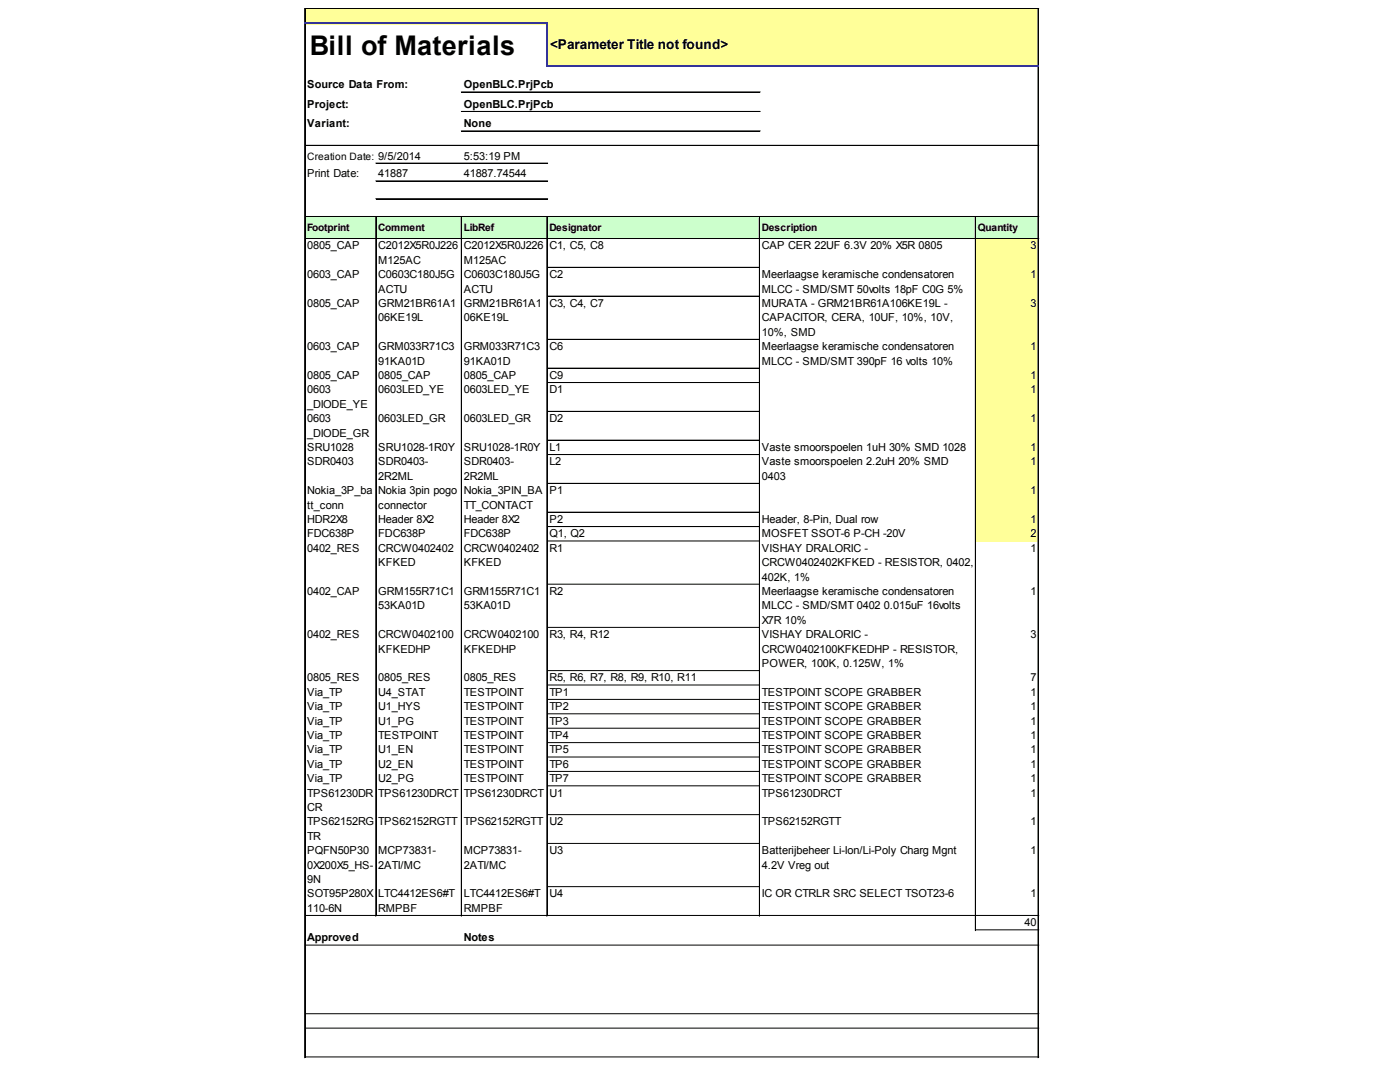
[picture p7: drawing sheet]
<svg xmlns="http://www.w3.org/2000/svg" width="279mm" height="216mm" viewBox="0 0 279 216" stroke-linecap="round" stroke-linejoin="round" font-family="sans-serif">
<defs><g id="words">
<text font-size="5.4" x="61.8" y="10.9">Bill of Materials</text>
<text font-size="2.7" x="109.8" y="9.8">&lt;Parameter Title not found&gt;</text>
<g font-size="2.2">
<text x="61.3" y="17.6">Source Data From:</text>
<text x="92.6" y="17.6">OpenBLC.PrjPcb</text>
<text x="61.3" y="21.5">Project:</text>
<text x="92.6" y="21.5">OpenBLC.PrjPcb</text>
<text x="61.3" y="25.4">Variant:</text>
<text x="92.6" y="25.4">None</text>
<text x="61.3" y="35.4">Print Date:</text>
<text x="75.5" y="35.4">41887</text>
<text x="92.6" y="31.8">5:53:19 PM</text>
<text x="92.6" y="35.4">41887.74544</text>
<text x="61.3" y="49.8">0805_CAP</text>
<text x="75.5" y="49.8">C2012X5R0J226</text>
<text x="75.5" y="52.6">M125AC</text>
<text x="92.6" y="49.8">C2012X5R0J226</text>
<text x="92.6" y="52.6">M125AC</text>
<text x="109.6" y="49.8">C1, C5, C8</text>
<text x="152.1" y="49.8">CAP CER 22UF 6.3V 20% X5R 0805</text>
<text x="205.6" y="49.8">3</text>
<text x="61.3" y="55.5">0603_CAP</text>
<text x="75.5" y="55.5">C0603C180J5G</text>
<text x="75.5" y="58.4">ACTU</text>
<text x="92.6" y="55.5">C0603C180J5G</text>
<text x="92.6" y="58.4">ACTU</text>
<text x="109.6" y="55.5">C2</text>
<text x="152.1" y="55.5">Meerlaagse keramische condensatoren</text>
<text x="152.1" y="58.4">MLCC - SMD/SMT 50volts 18pF C0G 5%</text>
<text x="205.6" y="55.5">1</text>
<text x="61.3" y="61.2">0805_CAP</text>
<text x="75.5" y="61.2">GRM21BR61A1</text>
<text x="75.5" y="64.1">06KE19L</text>
<text x="92.6" y="61.2">GRM21BR61A1</text>
<text x="92.6" y="64.1">06KE19L</text>
<text x="109.6" y="61.2">C3, C4, C7</text>
<text x="152.1" y="61.2">MURATA - GRM21BR61A106KE19L -</text>
<text x="152.1" y="64.1">CAPACITOR, CERA, 10UF, 10%, 10V,</text>
<text x="205.6" y="61.2">3</text>
<text x="61.3" y="69.9">0603_CAP</text>
<text x="75.5" y="69.9">GRM033R71C3</text>
<text x="92.6" y="69.9">GRM033R71C3</text>
<text x="109.6" y="69.9">C6</text>
<text x="152.1" y="67">10%, SMD</text>
<text x="152.1" y="69.9">Meerlaagse keramische condensatoren</text>
<text x="205.6" y="69.9">1</text>
<text x="61.3" y="75.6">0805_CAP</text>
<text x="75.5" y="72.7">91KA01D</text>
<text x="75.5" y="75.6">0805_CAP</text>
<text x="92.6" y="72.7">91KA01D</text>
<text x="92.6" y="75.6">0805_CAP</text>
<text x="109.6" y="75.6">C9</text>
<text x="152.1" y="72.7">MLCC - SMD/SMT 390pF 16 volts 10%</text>
<text x="205.6" y="75.6">1</text>
<text x="61.3" y="78.5">0603</text>
<text x="61.3" y="81.4">_DIODE_YE</text>
<text x="75.5" y="78.5">0603LED_YE</text>
<text x="92.6" y="78.5">0603LED_YE</text>
<text x="109.6" y="78.5">D1</text>
<text x="205.6" y="78.5">1</text>
<text x="61.3" y="84.2">0603</text>
<text x="61.3" y="87.1">_DIODE_GR</text>
<text x="61.3" y="90">SRU1028</text>
<text x="75.5" y="84.2">0603LED_GR</text>
<text x="75.5" y="90">SRU1028-1R0Y</text>
<text x="92.6" y="84.2">0603LED_GR</text>
<text x="92.6" y="90">SRU1028-1R0Y</text>
<text x="109.6" y="84.2">D2</text>
<text x="109.6" y="90">L1</text>
<text x="152.1" y="90">Vaste smoorspoelen 1uH 30% SMD 1028</text>
<text x="205.6" y="84.2">1</text>
<text x="205.6" y="90">1</text>
<text x="61.3" y="92.9">SDR0403</text>
<text x="75.5" y="92.9">SDR0403-</text>
<text x="75.5" y="95.7">2R2ML</text>
<text x="92.6" y="92.9">SDR0403-</text>
<text x="92.6" y="95.7">2R2ML</text>
<text x="109.6" y="92.9">L2</text>
<text x="152.1" y="92.9">Vaste smoorspoelen 2.2uH 20% SMD</text>
<text x="152.1" y="95.7">0403</text>
<text x="205.6" y="92.9">1</text>
<text x="61.3" y="98.6">Nokia_3P_ba</text>
<text x="61.3" y="101.5">tt_conn</text>
<text x="75.5" y="98.6">Nokia 3pin pogo</text>
<text x="75.5" y="101.5">connector</text>
<text x="92.6" y="98.6">Nokia_3PIN_BA</text>
<text x="92.6" y="101.5">TT_CONTACT</text>
<text x="109.6" y="98.6">P1</text>
<text x="205.6" y="98.6">1</text>
<text x="61.3" y="104.4">HDR2X8</text>
<text x="61.3" y="107.2">FDC638P</text>
<text x="75.5" y="104.4">Header 8X2</text>
<text x="75.5" y="107.2">FDC638P</text>
<text x="92.6" y="104.4">Header 8X2</text>
<text x="92.6" y="107.2">FDC638P</text>
<text x="109.6" y="104.4">P2</text>
<text x="109.6" y="107.2">Q1, Q2</text>
<text x="152.1" y="104.4">Header, 8-Pin, Dual row</text>
<text x="152.1" y="107.2">MOSFET SSOT-6 P-CH -20V</text>
<text x="205.6" y="104.4">1</text>
<text x="205.6" y="107.2">2</text>
<text x="61.3" y="110.1">0402_RES</text>
<text x="75.5" y="110.1">CRCW0402402</text>
<text x="75.5" y="113">KFKED</text>
<text x="92.6" y="110.1">CRCW0402402</text>
<text x="92.6" y="113">KFKED</text>
<text x="109.6" y="110.1">R1</text>
<text x="152.1" y="110.1">VISHAY DRALORIC -</text>
<text x="152.1" y="113">CRCW0402402KFKED - RESISTOR, 0402,</text>
<text x="205.6" y="110.1">1</text>
<text x="61.3" y="118.7">0402_CAP</text>
<text x="75.5" y="118.7">GRM155R71C1</text>
<text x="92.6" y="118.7">GRM155R71C1</text>
<text x="109.6" y="118.7">R2</text>
<text x="152.1" y="115.9">402K, 1%</text>
<text x="152.1" y="118.7">Meerlaagse keramische condensatoren</text>
<text x="205.6" y="118.7">1</text>
<text x="75.5" y="121.6">53KA01D</text>
<text x="92.6" y="121.6">53KA01D</text>
<text x="152.1" y="121.6">MLCC - SMD/SMT 0402</text>
<text x="152.1" y="124.5">X7R 10%</text>
<text x="176.4" y="121.6">0.015uF 16volts</text>
<text x="61.3" y="127.3">0402_RES</text>
<text x="75.5" y="127.3">CRCW0402100</text>
<text x="75.5" y="130.2">KFKEDHP</text>
<text x="92.6" y="127.3">CRCW0402100</text>
<text x="92.6" y="130.2">KFKEDHP</text>
<text x="109.6" y="127.3">R3, R4, R12</text>
<text x="152.1" y="127.3">VISHAY DRALORIC -</text>
<text x="152.1" y="130.2">CRCW0402100KFKEDHP - RESISTOR,</text>
<text x="205.6" y="127.3">3</text>
<text x="61.3" y="136">0805_RES</text>
<text x="75.5" y="136">0805_RES</text>
<text x="92.6" y="136">0805_RES</text>
<text x="109.6" y="136">R5, R6, R7, R8, R9, R10, R11</text>
<text x="152.1" y="133.1">POWER, 100K, 0.125W, 1%</text>
<text x="205.6" y="136">7</text>
<text x="61.3" y="138.8">Via_TP</text>
<text x="61.3" y="141.7">Via_TP</text>
<text x="75.5" y="138.8">U4_STAT</text>
<text x="75.5" y="141.7">U1_HYS</text>
<text x="92.6" y="138.8">TESTPOINT</text>
<text x="92.6" y="141.7">TESTPOINT</text>
<text x="109.6" y="138.8">TP1</text>
<text x="109.6" y="141.7">TP2</text>
<text x="152.1" y="138.8">TESTPOINT SCOPE GRABBER</text>
<text x="152.1" y="141.7">TESTPOINT SCOPE GRABBER</text>
<text x="205.6" y="138.8">1</text>
<text x="205.6" y="141.7">1</text>
<text x="61.3" y="144.6">Via_TP</text>
<text x="61.3" y="147.5">Via_TP</text>
<text x="75.5" y="144.6">U1_PG</text>
<text x="75.5" y="147.5">TESTPOINT</text>
<text x="92.6" y="144.6">TESTPOINT</text>
<text x="92.6" y="147.5">TESTPOINT</text>
<text x="109.6" y="144.6">TP3</text>
<text x="109.6" y="147.5">TP4</text>
<text x="152.1" y="144.6">TESTPOINT SCOPE GRABBER</text>
<text x="152.1" y="147.5">TESTPOINT SCOPE GRABBER</text>
<text x="205.6" y="144.6">1</text>
<text x="205.6" y="147.5">1</text>
<text x="61.3" y="150.3">Via_TP</text>
<text x="61.3" y="153.2">Via_TP</text>
<text x="75.5" y="150.3">U1_EN</text>
<text x="75.5" y="153.2">U2_EN</text>
<text x="92.6" y="150.3">TESTPOINT</text>
<text x="92.6" y="153.2">TESTPOINT</text>
<text x="109.6" y="150.3">TP5</text>
<text x="109.6" y="153.2">TP6</text>
<text x="152.1" y="150.3">TESTPOINT SCOPE GRABBER</text>
<text x="152.1" y="153.2">TESTPOINT SCOPE GRABBER</text>
<text x="205.6" y="150.3">1</text>
<text x="205.6" y="153.2">1</text>
<text x="61.3" y="156.1">Via_TP</text>
<text x="61.3" y="159">TPS61230DR</text>
<text x="61.3" y="161.8">CR</text>
<text x="75.5" y="156.1">U2_PG</text>
<text x="75.5" y="159">TPS61230DRCT</text>
<text x="92.6" y="156.1">TESTPOINT</text>
<text x="92.6" y="159">TPS61230DRCT</text>
<text x="109.6" y="156.1">TP7</text>
<text x="109.6" y="159">U1</text>
<text x="152.1" y="156.1">TESTPOINT SCOPE GRABBER</text>
<text x="152.1" y="159">TPS61230DRCT</text>
<text x="205.6" y="156.1">1</text>
<text x="205.6" y="159">1</text>
<text x="61.3" y="164.7">TPS62152RG</text>
<text x="61.3" y="167.6">TR</text>
<text x="75.5" y="164.7">TPS62152RGTT</text>
<text x="92.6" y="164.7">TPS62152RGTT</text>
<text x="109.6" y="164.7">U2</text>
<text x="152.1" y="164.7">TPS62152RGTT</text>
<text x="205.6" y="164.7">1</text>
<text x="61.3" y="170.5">PQFN50P30</text>
<text x="61.3" y="173.3">0X200X5_HS-</text>
<text x="75.5" y="170.5">MCP73831-</text>
<text x="75.5" y="173.3">2ATI/MC</text>
<text x="92.6" y="170.5">MCP73831-</text>
<text x="92.6" y="173.3">2ATI/MC</text>
<text x="109.6" y="170.5">U3</text>
<text x="152.1" y="170.5">Batterijbeheer Li-Ion/Li-Poly Charg Mgnt</text>
<text x="152.1" y="173.3">4.2V Vreg out</text>
<text x="205.6" y="170.5">1</text>
<text x="61.3" y="176.2">9N</text>
<text x="61.3" y="179.1">SOT95P280X</text>
<text x="75.5" y="179.1">LTC4412ES6#T</text>
<text x="92.6" y="179.1">LTC4412ES6#T</text>
<text x="109.6" y="179.1">U4</text>
<text x="152.1" y="179.1">IC OR CTRLR SRC SELECT TSOT23-6</text>
<text x="205.6" y="179.1">1</text>
<text x="61.3" y="182">110-6N</text>
<text x="75.5" y="182">RMPBF</text>
<text x="92.6" y="182">RMPBF</text>
<text x="204.5" y="184.8">40</text>
<text x="61.3" y="187.7">Approved</text>
<text x="92.6" y="187.7">Notes</text>
</g>
<g font-size="2">
<text x="61.3" y="31.8">Creation Date: 9/5/2014</text>
<text x="61.3" y="46">Footprint</text>
<text x="75.5" y="46">Comment</text>
<text x="92.6" y="46">LibRef</text>
<text x="109.6" y="46">Designator</text>
<text x="152.1" y="46">Description</text>
<text x="195.2" y="46">Quantity</text>
</g>
</g></defs>
<g fill="#ff9">
<path d="M60.9 1.7h146.4v3.1h-146.4z"/>
<path d="M109.1 4.7h98.2v8.6h-98.2z"/>
</g>
<path d="M60.9 43.2h146.4v4.6h-146.4z" fill="#cfc"/>
<g fill="#ff9">
<path d="M194.7 47.6h12.6v5.9h-12.6z"/>
<path d="M194.7 53.3h12.6v6h-12.6z"/>
<path d="M194.7 59.1h12.6v8.8h-12.6z"/>
<path d="M194.7 67.7h12.6v5.9h-12.6z"/>
<path d="M194.7 73.5h12.6v3h-12.6z"/>
<path d="M194.7 76.3h12.6v5.9h-12.6z"/>
<path d="M194.7 82.1h12.6v5.9h-12.6z"/>
<path d="M194.7 87.8h12.6v3.1h-12.6z"/>
<path d="M194.7 90.7h12.6v5.9h-12.6z"/>
<path d="M194.7 96.4h12.6v6h-12.6z"/>
<path d="M194.7 102.2h12.6v3h-12.6z"/>
<path d="M194.7 105.1h12.6v3h-12.6z"/>
</g>
<g fill="none" stroke="#000" stroke-width=".2">
<path d="M60.8 1.6v2.9M60.8 4.8v206.3M60.9 1.6v2.9M60.9 4.8v206.3M61 1.6h146.3M61 1.7h146.3M92.1 18.3h59.6M92.1 18.4h59.6M207.2 1.8v11.1M207.2 13.3v197.8M61 29h146.3M61 29.1h146.3"/>
<path d="M75 32.5h34.3M75 32.6h34.3M75 36.1h34.3M75 36.2h34.3M75 39.6h34.3M75 39.7h34.3M92.1 22.2h59.6M92.1 22.3h59.6M92.1 26.1h59.6M92.1 26.2h59.6M61 43.2h146.3M61 43.3h146.3"/>
<path d="M61 47.6h146.3M61 47.7h146.3M75 43.4v139.4M75.1 43.4v139.4M92.1 43.4v139.4M109.1 43.4v139.4M109.2 43.4v139.4M109.3 53.3h42.3M109.3 53.4h42.3M109.3 59.1h42.3M109.3 59.2h42.3M151.6 43.4v139.4"/>
<path d="M194.7 43.4v142.3M109.3 67.7h42.3M109.3 67.8h42.3M109.3 73.5h42.3M109.3 76.3h42.3M109.3 76.4h42.3M109.3 82.1h42.3M109.3 82.2h42.3M109.3 87.8h42.3M109.3 87.9h42.3M109.3 90.7h42.3M109.3 90.8h42.3"/>
<path d="M109.3 96.4h42.3M109.3 96.5h42.3M109.3 102.2h42.3M109.3 102.3h42.3M109.3 105.1h42.3M109.3 105.2h42.3M109.3 107.9h42.3M109.3 116.6h42.3M109.3 125.2h42.3M109.3 133.8h42.3M109.3 136.7h42.3M109.3 139.6h42.3"/>
<path d="M109.3 142.4h42.3M109.3 145.3h42.3M109.3 148.2h42.3M109.3 151.1h42.3M109.3 153.9h42.3M109.3 156.8h42.3M109.3 162.5h42.3M109.3 168.3h42.3M109.3 176.9h42.3M61 182.7h146.3M61 188.6h146.3M194.8 185.5h12.5"/>
<path d="M61 202.3h146.3M61 205.2h146.3M61 210.9h146.3"/>
</g>
<path d="M60.8 4.7h48.5M109.1 4.8v8.5M109.3 13.1h98" fill="none" stroke="#339" stroke-width=".34"/>
<use href="#words"/>
</svg>
